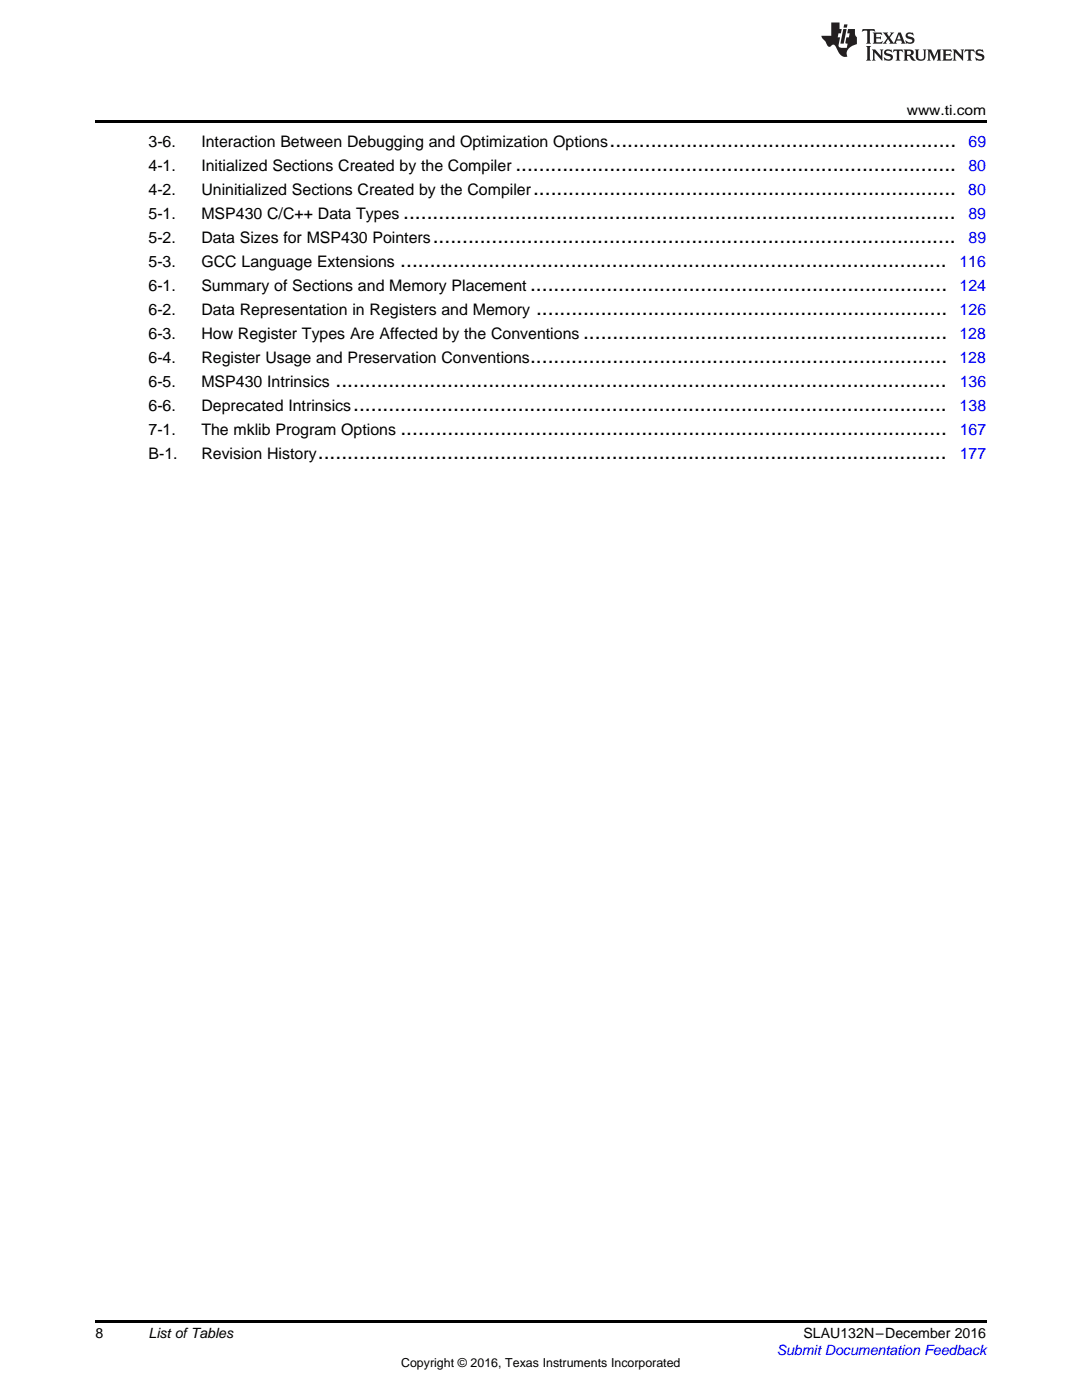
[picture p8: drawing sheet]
<svg xmlns="http://www.w3.org/2000/svg" width="216mm" height="279mm" viewBox="0 0 216 279" stroke-linecap="round" stroke-linejoin="round" font-family="sans-serif">
<defs><g id="words">
<g font-size="4.2">
<text x="121.6" y="29.2">...........................................................</text>
<text x="102.8" y="34">...........................................................................</text>
<text x="106.4" y="38.8">........................................................................</text>
<text x="80.5" y="43.6">..............................................................................................</text>
<text x="79.9" y="53.2">.............................................................................................</text>
<text x="86.4" y="48.4">.........................................................................................</text>
<text x="105.8" y="58">.......................................................................</text>
<text x="107" y="62.8">......................................................................</text>
<text x="116.3" y="67.6">..............................................................</text>
<text x="67" y="77.2">........................................................................................................</text>
<text x="105.8" y="72.4">.......................................................................</text>
<text x="70.5" y="82">.....................................................................................................</text>
<text x="79.9" y="86.8">.............................................................................................</text>
<text x="63.4" y="91.6">...........................................................................................................</text>
</g>
<g font-size="3.2">
<text x="29.6" y="29.2">3-6.</text>
<text x="40.2" y="29.2">Interaction Between Debugging and Optimization Options</text>
<text x="29.6" y="34">4-1.</text>
<text x="40.2" y="34">Initialized Sections Created by the Compiler</text>
<text x="29.6" y="38.8">4-2.</text>
<text x="40.2" y="38.8">Uninitialized Sections Created by the Compiler</text>
<text x="29.6" y="43.6">5-1.</text>
<text x="40.2" y="43.6">MSP430 C/C++ Data Types</text>
<text x="29.6" y="48.4">5-2.</text>
<text x="29.6" y="53.2">5-3.</text>
<text x="40.2" y="48.4">Data Sizes for MSP430 Pointers</text>
<text x="40.2" y="53.2">GCC Language Extensions</text>
<text x="29.6" y="58">6-1.</text>
<text x="40.2" y="58">Summary of Sections and Memory Placement</text>
<text x="29.6" y="62.8">6-2.</text>
<text x="40.2" y="62.8">Data Representation in Registers and Memory</text>
<text x="29.6" y="67.6">6-3.</text>
<text x="40.2" y="67.6">How Register Types Are Affected by the Conventions</text>
<text x="29.6" y="72.4">6-4.</text>
<text x="29.6" y="77.2">6-5.</text>
<text x="40.2" y="72.4">Register Usage and Preservation Conventions</text>
<text x="40.2" y="77.2">MSP430 Intrinsics</text>
<text x="29.6" y="82">6-6.</text>
<text x="40.2" y="82">Deprecated Intrinsics</text>
<text x="29.6" y="86.8">7-1.</text>
<text x="40.2" y="86.8">The mklib Program Options</text>
<text x="29.6" y="91.6">B-1.</text>
<text x="40.2" y="91.6">Revision History</text>
</g>
<g font-size="3.2" fill="#00f">
<text x="193.3" y="29.2">69</text>
<text x="193.2" y="34">80</text>
<text x="193.2" y="38.8">80</text>
<text x="193.2" y="43.6">89</text>
<text x="191.5" y="53.2">116</text>
<text x="193.3" y="48.4">89</text>
<text x="191.5" y="58">124</text>
<text x="191.5" y="62.8">126</text>
<text x="191.4" y="67.6">128</text>
<text x="191.5" y="72.4">128</text>
<text x="191.5" y="77.2">136</text>
<text x="191.5" y="82">138</text>
<text x="191.5" y="86.8">167</text>
<text x="191.5" y="91.6">177</text>
</g>
<g font-size="2.8">
<text x="180.9" y="23">www.ti.com</text>
<text x="19" y="267">8</text>
<text x="29.6" y="267.1">List ofTables</text>
<text x="160.3" y="267.1">SLAU132N–December 2016</text>
</g>
<text font-size="2.8" fill="#00f" x="155" y="270.4">Submit Documentation Feedback</text>
<text font-size="2.5" x="80" y="272.7">Copyright © 2016, Texas Instruments Incorporated</text>
</g></defs>
<path d="M19 24h177.8v.6h-177.8zM19 263.5h177.8v.6h-177.8z" fill="#000"/>
<g fill="#231f20">
<path d="M172.1 5.8l-.1 .6 .5-.3h.5v.2v2.1l-.2 .3h1l-.2-.3v-2.1v-.2h.6l.4 .3-.1-.6zM174.1 6.5l.3 .4v1.5l-.3 .3h1.9l.1-.5a1.04 1.04 0 0 1-1.3 .1v-.6h.6l.4 .2v-.7l-.4 .2h-.6l.1-.6h.7l.4 .2-.1-.5zM176.1 6.5l.9 1.1-.9 1.1h.8l-.1-.2 .4-.7 .4 .7-.2 .2h1.6l-.2-.2 .1-.4h.9l.2 .4-.2 .2h.9l-.2-.3-.8-1.9h-.5l-.9 2.1-.7-1.1 .8-1h-.8l.1 .3-.3 .5-.4-.6 .2-.2zM179.4 6.9l.3 .9h-.7zM180.9 6.6a.63 .63 0 0 0-.2 .7 .63 .63 0 0 0 .6 .4l.6 .2 .1 .2a.75 .75 0 0 1-.7 .4 .75 .75 0 0 1-.6-.5l.1 .7 .2-.1a1.11 1.11 0 0 0 1.5-.5 1.13 1.13 0 0 0-1.3-.9l-.1-.3a1.04 1.04 0 0 1 1.2 .2l-.1-.6-.2 .1-.5-.1zM172.8 9.2l.3 .3v2.2l-.3 .4h1l-.2-.4v-2.2l.2-.3zM174 9.9l.2 .3v1.5l-.2 .4h.7l-.2-.4v-1.3l1.6 1.7v-1.9l.2-.3h-.7l.2 .3v.9l-1.2-1.2zM176.6 10a.62 .62 0 0 0-.2 .7 .62 .62 0 0 0 .6 .4l.6 .2 .1 .2a.76 .76 0 0 1-.7 .4 .76 .76 0 0 1-.6-.5l.1 .7 .1-.1a1.11 1.11 0 0 0 1.6-.6 1.13 1.13 0 0 0-1.3-.8l-.1-.3a1.04 1.04 0 0 1 1.2 .1l-.1-.5-.2 .1-.5-.2zM178.3 9.9l-.1 .6a.61 .61 0 0 1 .7-.3v1.5l-.2 .4h1l-.3-.4v-1.5a.63 .63 0 0 1 .8 .3l-.1-.6zM180.3 9.9l.2 .3v1.5l-.2 .4h.9l-.2-.2v-.7l.6 .2a.76 .76 0 0 0 1.1 .6l-1-.9a.58 .58 0 0 0 .6-.6 .58 .58 0 0 0-.5-.6zM181 10.2l.1-.1a.45 .45 0 0 1 .6 .1 .45 .45 0 0 1 .1 .5l-.8 .2zM182.5 9.9l.2 .2a2.17 2.17 0 0 0 .4 1.9 .99 .99 0 0 0 1.6-.7v-1.1l.2-.3h-.8l.2 .2a1.92 1.92 0 0 1-.2 1.7 .6 .6 0 0 1-.9-.5v-1.1l.2-.3zM185 9.9l.2 .3v1.5l-.2 .4h.7l-.2-.4v-1.4l.8 1.8 .8-1.8v1.4l-.2 .4h1l-.3-.4v-1.5l.3-.3h-.8l-.7 1.4-.6-1.4zM188 9.9l.2 .3v1.5l-.2 .4h1.8l.2-.6a1.04 1.04 0 0 1-1.3 .2v-.6h.6l.4 .1v-.6l-.4 .2h-.6l.1-.6h.7l.4 .2-.1-.5zM190.1 9.9l.2 .3v1.5l-.2 .4h.7l-.2-.4v-1.3l1.6 1.7v-1.9l.2-.3h-.7l.2 .3v.9l-1.1-1.2zM192.6 9.9l-.1 .6a.61 .61 0 0 1 .7-.3v1.5l-.2 .4h.9l-.2-.4v-1.5a.63 .63 0 0 1 .8 .3l-.2-.6zM194.9 10a.62 .62 0 0 0-.2 .7 .62 .62 0 0 0 .6 .4l.5 .2 .2 .2a.76 .76 0 0 1-.7 .4 .76 .76 0 0 1-.7-.5l.2 .7 .1-.1a1.11 1.11 0 0 0 1.5-.6 1.13 1.13 0 0 0-1.2-.8l-.1-.3a1.04 1.04 0 0 1 1.2 .1l-.2-.5-.2 .1-.5-.2z"/>
<path d="M165.9 4.5v2.6h-2l.1 .4 .8 .9a.91 .91 0 0 0 .9 .9 .56 .56 0 0 1 .5-.4 .56 .56 0 0 1 .5 .3l.4 .8a1.53 1.53 0 0 0 2 1.3 1.54 1.54 0 0 1 1-2.1l.9-.4-.1-1.4a1.52 1.52 0 0 1-.3-1.6h-1.4l-.2 .9h.5l-.1 .8h-.5l-.2 .9v.2l.4 .1-.1 .9a1.93 1.93 0 0 1-1.7-.3l.3-1.8h-.4l.1-.8h.5l.2-.9h-.5v-1.3zM168.3 5.8l-.6 2.9h.7l.5-2.9zM168.4 4.9l-.1 .6h.7l.1-.6z"/>
</g>
<use href="#words"/>
</svg>
